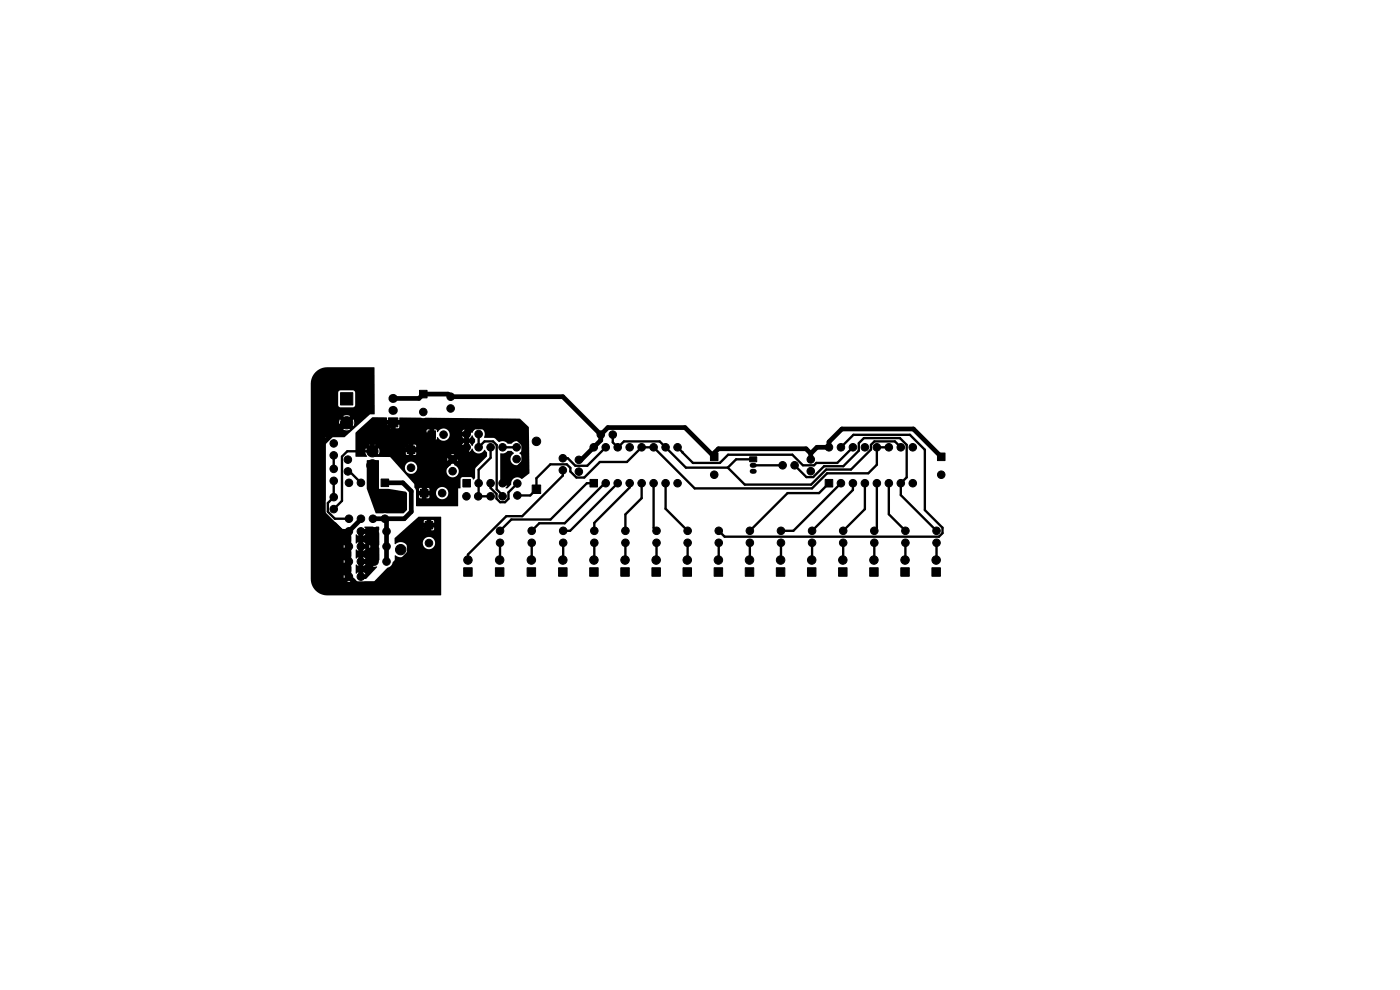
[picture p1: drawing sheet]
<svg xmlns="http://www.w3.org/2000/svg" width="297mm" height="210mm" viewBox="0 0 297 210" stroke-linecap="round" stroke-linejoin="round" font-family="sans-serif">
<g fill="#000" stroke="#000" stroke-width=".21">
<path d="M72.2 83.3h2.6v2.6h-2.6zM82.4 88.6h2v2h-2zM86.4 94.6h1.6v1.6h-1.6zM89 82.8h1.6v1.6h-1.6zM90.8 91.4h1.6v1.6h-1.6zM150.7 96.1h1.6v1.6h-1.6zM159 96.9h1.5v1.1h-1.5zM198.9 96.1h1.6v1.6h-1.6zM80.8 101.6h1.6v1.6h-1.6zM83.9 105.3h2.2v2.2h-2.2zM89.2 103.8h1.6v1.6h-1.6zM90.2 110.6h1.6v1.6h-1.6z"/>
<path d="M98.2 101.7h1.6v1.6h-1.6zM112.9 102.9h1.8v1.8h-1.8zM125.2 101.7h1.6v1.6h-1.6zM175.1 101.7h1.6v1.6h-1.6zM98.4 120.4h1.8v1.8h-1.8zM105.1 120.4h1.8v1.8h-1.8zM111.8 120.4h1.8v1.8h-1.8zM118.5 120.4h1.8v1.8h-1.8zM125.1 120.4h1.8v1.8h-1.8zM131.7 120.4h1.8v1.8h-1.8zM138.3 120.4h1.8v1.8h-1.8zM144.9 120.4h1.8v1.8h-1.8z"/>
<path d="M151.5 120.4h1.8v1.8h-1.8zM158.1 120.4h1.8v1.8h-1.8zM164.7 120.4h1.8v1.8h-1.8zM171.3 120.4h1.8v1.8h-1.8zM177.9 120.4h1.8v1.8h-1.8zM184.5 120.4h1.8v1.8h-1.8zM191.1 120.4h1.8v1.8h-1.8zM197.7 120.4h1.8v1.8h-1.8z"/>
<circle cx="70.8" cy="99.5" r=".8"/>
<circle cx="70.8" cy="96.6" r=".8"/>
<circle cx="70.8" cy="94.1" r=".8"/>
<circle cx="73.5" cy="89.7" r="1.3"/>
<circle cx="73.8" cy="97.5" r=".8"/>
<circle cx="73.8" cy="100" r=".8"/>
<circle cx="79" cy="95.7" r="1.2"/>
<circle cx="79" cy="98.7" r="1.2"/>
<circle cx="87.2" cy="99.2" r=".8"/>
<circle cx="89.8" cy="87.4" r=".8"/>
<circle cx="94.1" cy="92.2" r=".8"/>
<circle cx="95.6" cy="84.1" r=".8"/>
<circle cx="95.6" cy="86.6" r=".8"/>
<circle cx="96" cy="100" r=".8"/>
<circle cx="96" cy="97.5" r=".8"/>
<circle cx="99" cy="92.1" r=".8"/>
<circle cx="99" cy="94.9" r=".8"/>
<circle cx="101.5" cy="92.1" r=".8"/>
<circle cx="101.5" cy="94.9" r=".8"/>
<circle cx="104.1" cy="94.9" r=".8"/>
<circle cx="106.6" cy="94.9" r=".8"/>
<circle cx="109.6" cy="97.4" r=".8"/>
<circle cx="109.6" cy="94.9" r=".8"/>
<circle cx="113.8" cy="93.6" r=".9"/>
<circle cx="119.4" cy="99.7" r=".8"/>
<circle cx="119.4" cy="97.2" r=".8"/>
<circle cx="122.8" cy="97.5" r=".8"/>
<circle cx="126" cy="94.9" r=".8"/>
<circle cx="127.5" cy="92.2" r=".8"/>
<circle cx="128.5" cy="94.9" r=".8"/>
<circle cx="130" cy="92.2" r=".8"/>
<circle cx="131" cy="94.9" r=".8"/>
<circle cx="133.6" cy="94.9" r=".8"/>
<circle cx="136.1" cy="94.9" r=".8"/>
<circle cx="138.7" cy="94.9" r=".8"/>
<circle cx="141.2" cy="94.9" r=".8"/>
<circle cx="143.7" cy="94.9" r=".8"/>
<circle cx="166" cy="98.7" r=".8"/>
<circle cx="168.6" cy="98.7" r=".8"/>
<circle cx="172" cy="100" r=".8"/>
<circle cx="172" cy="97.5" r=".8"/>
<circle cx="175.9" cy="94.9" r=".8"/>
<circle cx="178.4" cy="94.9" r=".8"/>
<circle cx="180.9" cy="94.9" r=".8"/>
<circle cx="183.5" cy="94.9" r=".8"/>
<circle cx="186" cy="94.9" r=".8"/>
<circle cx="188.6" cy="94.9" r=".8"/>
<circle cx="191.1" cy="94.9" r=".8"/>
<circle cx="193.6" cy="94.9" r=".8"/>
<circle cx="70.8" cy="102" r=".8"/>
<circle cx="70.8" cy="108" r=".8"/>
<circle cx="70.8" cy="105.5" r=".8"/>
<circle cx="74" cy="112.7" r=".8"/>
<circle cx="74" cy="119.1" r=".8"/>
<circle cx="74" cy="115.9" r=".8"/>
<circle cx="74" cy="110" r=".8"/>
<circle cx="74" cy="102.4" r=".8"/>
<circle cx="76.6" cy="112.7" r=".8"/>
<circle cx="76.6" cy="119.1" r=".8"/>
<circle cx="76.6" cy="115.9" r=".8"/>
<circle cx="76.6" cy="102.4" r=".8"/>
<circle cx="76.6" cy="110" r=".8"/>
<circle cx="79.1" cy="102.4" r=".8"/>
<circle cx="79.1" cy="110" r=".8"/>
<circle cx="79.5" cy="112.7" r=".8"/>
<circle cx="79.5" cy="119.1" r=".8"/>
<circle cx="79.5" cy="115.9" r=".8"/>
<circle cx="81.6" cy="110" r=".8"/>
<circle cx="82" cy="112.7" r=".8"/>
<circle cx="82" cy="119.1" r=".8"/>
<circle cx="82" cy="115.9" r=".8"/>
<circle cx="85" cy="116.6" r="1.1"/>
<circle cx="91" cy="115.2" r=".8"/>
<circle cx="93.8" cy="104.6" r=".8"/>
<circle cx="98.9" cy="105.3" r=".8"/>
<circle cx="99.3" cy="118.8" r=".9"/>
<circle cx="101.4" cy="105.3" r=".8"/>
<circle cx="101.5" cy="102.5" r=".8"/>
<circle cx="104.1" cy="105.3" r=".8"/>
<circle cx="104.1" cy="102.5" r=".8"/>
<circle cx="106" cy="118.8" r=".9"/>
<circle cx="106.1" cy="115.1" r=".8"/>
<circle cx="106.1" cy="112.6" r=".8"/>
<circle cx="106.6" cy="105.3" r=".8"/>
<circle cx="106.6" cy="102.5" r=".8"/>
<circle cx="109.7" cy="105.1" r=".8"/>
<circle cx="109.7" cy="102.6" r=".8"/>
<circle cx="112.7" cy="118.8" r=".9"/>
<circle cx="112.8" cy="112.6" r=".8"/>
<circle cx="112.8" cy="115.1" r=".8"/>
<circle cx="119.4" cy="118.8" r=".9"/>
<circle cx="119.5" cy="112.6" r=".8"/>
<circle cx="119.5" cy="115.1" r=".8"/>
<circle cx="122.8" cy="100" r=".8"/>
<circle cx="126" cy="118.8" r=".9"/>
<circle cx="126.1" cy="112.6" r=".8"/>
<circle cx="126.1" cy="115.1" r=".8"/>
<circle cx="128.5" cy="102.5" r=".8"/>
<circle cx="131" cy="102.5" r=".8"/>
<circle cx="132.6" cy="118.8" r=".9"/>
<circle cx="132.7" cy="112.6" r=".8"/>
<circle cx="132.7" cy="115.1" r=".8"/>
<circle cx="133.6" cy="102.5" r=".8"/>
<circle cx="136.1" cy="102.5" r=".8"/>
<circle cx="138.7" cy="102.5" r=".8"/>
<circle cx="139.2" cy="118.8" r=".9"/>
<circle cx="139.3" cy="115.1" r=".8"/>
<circle cx="139.3" cy="112.6" r=".8"/>
<circle cx="141.2" cy="102.5" r=".8"/>
<circle cx="143.7" cy="102.5" r=".8"/>
<circle cx="145.8" cy="118.8" r=".9"/>
<circle cx="145.9" cy="115.1" r=".8"/>
<circle cx="145.9" cy="112.6" r=".8"/>
<circle cx="151.5" cy="100.7" r=".8"/>
<circle cx="152.4" cy="118.8" r=".9"/>
<circle cx="152.5" cy="115.1" r=".8"/>
<circle cx="152.5" cy="112.6" r=".8"/>
<circle cx="159" cy="118.8" r=".9"/>
<circle cx="159.1" cy="115.1" r=".8"/>
<circle cx="159.1" cy="112.6" r=".8"/>
<circle cx="165.6" cy="118.8" r=".9"/>
<circle cx="165.7" cy="112.6" r=".8"/>
<circle cx="165.7" cy="115.1" r=".8"/>
<circle cx="172.2" cy="118.8" r=".9"/>
<circle cx="172.3" cy="115.1" r=".8"/>
<circle cx="172.3" cy="112.6" r=".8"/>
<circle cx="178.4" cy="102.5" r=".8"/>
<circle cx="178.8" cy="118.8" r=".9"/>
<circle cx="178.9" cy="112.6" r=".8"/>
<circle cx="178.9" cy="115.1" r=".8"/>
<circle cx="180.9" cy="102.5" r=".8"/>
<circle cx="183.5" cy="102.5" r=".8"/>
<circle cx="185.4" cy="118.8" r=".9"/>
<circle cx="185.5" cy="115.1" r=".8"/>
<circle cx="185.5" cy="112.6" r=".8"/>
<circle cx="186" cy="102.5" r=".8"/>
<circle cx="188.6" cy="102.5" r=".8"/>
<circle cx="191.1" cy="102.5" r=".8"/>
<circle cx="192" cy="118.8" r=".9"/>
<circle cx="192.1" cy="112.6" r=".8"/>
<circle cx="192.1" cy="115.1" r=".8"/>
<circle cx="193.6" cy="102.5" r=".8"/>
<circle cx="198.6" cy="118.8" r=".9"/>
<circle cx="198.7" cy="112.6" r=".8"/>
<circle cx="198.7" cy="115.1" r=".8"/>
<circle cx="199.7" cy="100.7" r=".8"/>
<circle cx="74" cy="122.3" r=".8"/>
<circle cx="76.6" cy="122.3" r=".8"/>
</g>
<path d="M159.6 98.7h.4M159.6 100h.4" fill="none" stroke="#000" stroke-width="1.1"/>
<path d="M83.4 87.1h.1M83.4 84.5h.1" fill="none" stroke="#000" stroke-width="1.9"/>
<g fill="none" stroke="#000" stroke-width="1">
<path d="M73.5 89.7h-.6l-4.3 4.3v14.9l3.8 3.8h1.6M79 95.7v-1.7l4.4-4.4v2l3.8 3.8h1.2l3.2-3.2v.8l4.4 4.5M79 98.7l.1 .1v4.8l2.9 2.8h3M83.4 84.5h5.5l.9-.9h5.2l.6 .5h23.8l8.1 8.1M96 97.5h.4l2.6-2.6v-2.8l1.5-1.5h6.9l3.7 3.7v3.7l-4.5 4.5M96 97.5l-6 6v1.1M127.5 92.2l1.5-1.5h16.3l6.2 6.2v-.8l.9-.9h18.6l1 1M127.5 92.2v1.2l-4.2 4.1h-.5M172 96.2l1.3-1.3h2.6v-1.2l2.7-2.7h15.2l5.9 5.9M172 96.2v1.3M76.6 119.1h2.9v-6.4h-2.9v9.6M76.6 110l-2.6 2.7"/>
<path d="M81.7 102.4h3.8l1.8 1.8v4.3l-1.5 1.5h-6.7M81.7 110l.3 .4v8.7M91 111.4l-4.2 4.2v1.7l-6.5 6.5h-4.8l-1.5-1.5v-9.6"/>
</g>
<g fill="none" stroke="#000" stroke-width=".5">
<path d="M70.8 96.6v2.9M79 95.7h-5.3l-1.1 1.1v9.4l-1.8 1.8M101.5 92.1v2.8l1.3-1.3h1.8l.8 .8v9.4l1.2 1.3v.2M104.1 94.9v2.2l-2.6 2.6-.1 5.6h2.7M106.6 94.9h3M119.4 99.8v1.1l-8.6 8.6h-3.4l-8.1 8.1v1.2M128.5 94.9l-3.9 3.9h-2.5l-1.6-1.6h-1.1M130 92.2v1.6l1 1.1 1.4-1.3h7.5l5.6 5.6h8.9M143.7 94.9l3.3 3.3h5.7l1.8-1.7h13.6l2.2 2.2h2.4l.5-.5h4.4l3.3-3.3M159.8 97.4h-3.6l-1.8 1.8M159.8 98.7h6.2M168.6 98.7l2.5 2.5h1.4l2.3-2.3h4.1l3.3-3.3v-1.6l1.1-1.1h7.6l1.4 1.5v6.9l-1.2 1.2v2.5l7.6 7.6"/>
<path d="M178.4 94.9l2.6-2.7h12l3.2 3.2v12.8l3.8 3.8v1.1l-.8 .7h-45.5l-1.2-1.2M188.6 94.9h-2.6v3.7l-1.8 1.8h-8.7l-3.2 3.2h-24.9l-8.7-8.7h-2.6l-3.1 3.1h-5.8l-3.3 3.3h-1.6l-1.3-1.3v-.7l-.8-.8h-3.4l-3 2.9v2.4l-1.3 1.3h-2.7M191.1 94.9l-1.2-1.3h-4.4l-.7 .8v1l-4.3 4.2h-5.2l-3.2 3.2h-14.1l-3.6-3.6M70.8 102v3.5l-1.2 1.2v1.8l1.4 1.5h3M73.8 100h.3l2.5 2.4M104.1 102.5v1l1.2 1.3v1l.8 .7h1l.8-.7v-1.4l1.7-1.7v-.2M106.1 115.1l-.1 3.7M112.8 115.1l-.1 3.7M119.5 115.1l-.1 3.7M126 102.5h-1.5l-7.7 7.7h-8.3l-2.4 2.4M126.1 115.1l-.1 3.7M128.5 102.5h-.2l-8.5 8.5h-5.4l-1.6 1.6"/>
<path d="M131 102.5l-10.1 10.1h-1.4M132.7 115.1l-.1 3.7M133.6 102.5v.9l-7.5 7.5v1.7M136.1 102.5v3.2l-3.4 3.4v3.5M138.7 102.5v9.5l.6 .6M139.3 115.1l-.1 3.7M141.2 102.5v5.4l4.7 4.7M145.9 115.1l-.1 3.7M152.5 115.1l-.1 3.7M159.1 115.1l-.1 3.7M165.7 118.8l-.1 .1M165.7 115.1l-.1 3.7"/>
<path d="M172.3 115.1l-.1 3.7M175.9 102.5l-2.1 2.1h-6.7l-8 8M178.4 102.5l-10.1 10.1h-2.6M178.9 118.8l-.1 .1M178.9 115.1l-.1 3.7M180.9 102.5v1.4l-8.6 8.7M183.5 102.5v5.5l-4.6 4.6M185.5 115.1l-.1 3.7M185.5 118.8l-.1 .1M186 102.5v9.6l-.5 .5M188.6 102.5v6.6l3.5 3.5M192.1 115.1l-.1 3.7"/>
<path d="M192.1 118.8l-.1 .1M198.7 115.1l-.1 3.7M198.7 118.8l-.1 .1"/>
</g>
<path d="M67 78.9a3.5 3.5 0 0 1 2.5-1h9.8l.2 .1v9.8l-1 .1-5.4 4.8h-4v13.3l-.3 .6v2.2l1.8 1.8 .6 .2 1.5 1.4h.2l.1 .9 .4-.4 .2 .1a.4 .4 0 0 0 .6 .3 .4 .4 0 0 0 0-.7 .4 .4 0 0 0-.6 .3h-.2l.4-.5h.4l.2 .3 .1 .5-.8 .8 .8 .1v.9l-.8 .1 .8 .8v.4l-.8 .9h.8v1l-.8 .1 .8 .8v.4l-.8 .9h.8v1l-.8 .1 1.8 1.7a1.33 1.33 0 0 0 1.9 .4h2l2.8-3a1.45 1.45 0 0 0 1.1-1.2l.4-.4 .1-1a1.64 1.64 0 0 0 2.5-.2 1.64 1.64 0 0 0-.5-2.4h3.9v.2a1.31 1.31 0 0 0 2.1 .8 1.31 1.31 0 0 0-.2-2.2 1.31 1.31 0 0 0-1.9 1.2h-4a1.88 1.88 0 0 0-1.9 .2l-.1-1.3 2.1-1.9h4.1l.3 .3h1.7l.2-.2v-.4h-.6v.6h-1v-.6h-.6v.3h-4.1l1-.9h3.8a.4 .4 0 0 0 .5 .5 .4 .4 0 0 0 .2-.7 .4 .4 0 0 0-.7 .1l-3.8 .1 .9-.7h2.2v.3h2.2v-.4l-.3-.2h-.3v.6h-1v-.6h-.4l-.2 .3h-2.2l1.1-1 4.8 .1-.1 16.6h-24.1a3.5 3.5 0 0 1-3.4-2.9h8.4l-.4-.4-.3 .4h-7.7l-.1-.3v-.8h7l.1 .4 .3-.4 .3 .1a.4 .4 0 0 0 .6 .3 .4 .4 0 0 0 0-.7 .4 .4 0 0 0-.6 .3h-.3l-.3-.3-.1 .3h-7v-3.2h7l.1 .4 .3-.4h.3a.4 .4 0 0 0 .5 .4 .4 .4 0 0 0 .2-.7 .4 .4 0 0 0-.7 .2l-.3 .1-.3-.3-.1 .3h-7v-3.2h7l.1 .4 .3-.4 .3 .1a.4 .4 0 0 0 .6 .3 .4 .4 0 0 0 0-.7 .4 .4 0 0 0-.6 .3h-.3l-.3-.3-.1 .3h-7v-24.8h6.9l.7 .2 .8-.2-.8-.7-.7 .7h-6.9v-1.4h6l.2 .7 .8-.8a.68 .68 0 0 0 .6 .7 .68 .68 0 0 0 .8-.6l.7 .7 .1-.7-.1-.7-.7 .7a.68 .68 0 0 0-.7-.7 .68 .68 0 0 0-.7 .6l-.8-.6-.2 .7h-6v-1.4h6.9l.7 .7 .8-.7-.8-.2-.7 .2h-6.9v-5h5.8v2.7l.2 .3 .3 .1h2.7l.3-.1 .1-.3v-2.7l-.1-.4-.3-.1h-2.7l-.3 .1-.2 .4h-5.8v-1.9a3.5 3.5 0 0 1 1.1-2.5zM77.8 97.7h2.6v6h2.1l3.5 .6 .3 .2v3.6l-.7 .8-5.9-.1-1.9-5.2zM75.4 91.8l.4-.4h14.7v.3h.6v-.6h1v2.2h.5l.2-.6a1.35 1.35 0 0 0 1.3 .8 1.35 1.35 0 0 0 1.2-.9h2.7l.5 .5v-.5h-3.2l.1-.6h3.2a.4 .4 0 0 0 .5 .5 .4 .4 0 0 0 .2-.7 .4 .4 0 0 0-.7 .1l-3.2 .1-.2-.4h3.3v-.5l-.5 .5-2.8-.1a1.37 1.37 0 0 0-2.4 .2l-.4-.6h-1.7l-.2 .3h-14.7l.9-.8h5.4l.3 .3 2.2-.1 .1-.7h-.8v.8h-1v-.8h-.8v.5h-5.4l2.3-2.1h3l.1 .6h1.1a.55 .55 0 0 0-.2 .8 .55 .55 0 0 0 .8 0 .55 .55 0 0 0-.2-.8h1.1l.1-.5 25.5 .2 1.9 1.9 .1 9.6-1.6 1.3a1.37 1.37 0 0 0-1.6-.2 1.37 1.37 0 0 0-.7 1.4l-.7 .8h-.3l-.2-.1 .4-.5h-1.4v-.5a.4 .4 0 0 0 .5 .4 .4 .4 0 0 0 .2-.7 .4 .4 0 0 0-.7 .2l-.1 .1v-.5h1.5l-.5-.5v.5h-1v-5.8l1-.1 .6-.5h.8l.5 .6a1.33 1.33 0 0 0-.3 2 1.33 1.33 0 0 0 2-.1 1.33 1.33 0 0 0-.5-2 1.35 1.35 0 0 0 .4-2.1 1.35 1.35 0 0 0-2.1 .1h-.8a1.54 1.54 0 0 0-1.9-.3l-1-.9h-2.1a1.44 1.44 0 0 0-1.2-2.1 1.54 1.54 0 0 0-1.3 1l-.7-.7v2l.6-.8 .7 .9v.6l-.6 .8h-.1l-.6-.7v2l.6-.8a1.44 1.44 0 0 0 1.3 1.1 1.44 1.44 0 0 0 1.4-.8l.5 .6v.8l-2.4 2.5-.1 2.1-.4 .3-.2-.4-.4-.1h-1.7l-.3 .3-.1 2-.5 .1-.1 3.8h-8.8v-2h.6l.3 .3h1.6l.3-.1v-.5h-.6v.6h-1v-.6h-.6v.3h-.6v-.9l1.3 .2a.4 .4 0 0 0 .4 .3 .4 .4 0 0 0 .4-.4h2.1v.2a1.31 1.31 0 0 0 2.1 .8 1.31 1.31 0 0 0-.2-2.2 1.31 1.31 0 0 0-1.9 1.2l-2.1-.1a.4 .4 0 0 0-.4-.3 .4 .4 0 0 0-.4 .3h-1.3l-.2-.7h.8v.3h2.2v-.5l-.6-.1v.6h-1v-.6h-.4l-.2 .3h-.8l-.2-.4v-.7l-3.1-3.5h1.1a1.3 1.3 0 0 0 .9 1.3 1.3 1.3 0 0 0 1.5-.5h6.4v.2a1.33 1.33 0 0 0 2.3 .7 1.33 1.33 0 0 0-.7-2.3l-.3-.4-.4 .5a1.3 1.3 0 0 0-.9 1.3l-6.4-.1a1.31 1.31 0 0 0-.8-1.9 1.31 1.31 0 0 0-1.6 1.2h-1.1l-1.6-1.7h11.7l.1 .3 .3-.4h.3a.4 .4 0 0 0 .4 .5 .4 .4 0 0 0 .4-.4h.3l.4 .3v-.7l-.4 .4h-.3a.4 .4 0 0 0-.4-.4 .4 .4 0 0 0-.4 .3h-.3l-.3-.3-.1 .4h-11.7l-.4-.5-3.3-.1-.6-.6a.84 .84 0 0 0 .8-.6l.7 .7 5.7-.1 .3 .2 9.3-.1 .3 .3 .4-.3h-8.2l.1-.5h-.6v.6h-1v-.6h-.6v.4h-5.7l.1-.9 6.3 .1a.4 .4 0 0 0 .4 .3 .4 .4 0 0 0 .4-.4h10.4l.5 .5v-.5h-10.9a.4 .4 0 0 0-.4-.4 .4 .4 0 0 0-.4 .4h-6.3l-.1-.3-.7 .6a.7 .7 0 0 0-1.2-.3l-.1 .4-.8-.7v.1a1.83 1.83 0 0 0 .3 1.6l-2.4 .1-.1-2.5h3l.6 .6 .4-.4h6.7v.3l12.5-.1a.4 .4 0 0 0 .5 .5 .4 .4 0 0 0 .2-.7 .4 .4 0 0 0-.7 .1l-10.3 .1-.1-.4h10.3v-.5l-.5 .5-10.3-.1v.6h-1v-.6h-.4l-.2 .3h-6.7l.2-.2-.5-.2-.7 .2h-3v-1.4h15.1l.2 .3h.4v-.6h-.6v.3h-15.1v-.9l15.8 .2a.4 .4 0 0 0 .6 .2 .4 .4 0 0 0 0-.6 .4 .4 0 0 0-.6 .2h-15.8zM76.1 112.3l1.4-.1-.2-.3 .1-.2h1.7l.4 .3 .3-.3 .7 .1v.6l-.3 .3 .3 .3v2.6l-.3 .3 .3 .3v2.6l-1.4 1.4 .8-.1 .1 .2-2.4 2.5h-1.5l.1-.5a.4 .4 0 0 0 .5 .4 .4 .4 0 0 0 .2-.7 .4 .4 0 0 0-.7 .2l-.1 .1v-.5h1.4l-.4-.5v.5h-1v-.5l-.6 .4v-1.9h.2l.4 .3h1l.4-.5h-.4v.5h-1v-1l.1 .1a.4 .4 0 0 0 .4 .3 .4 .4 0 0 0 .4-.4h1.4v.4l.3-.4h.4a.4 .4 0 0 0 .5 .4 .4 .4 0 0 0 .2-.7 .4 .4 0 0 0-.7 .2l-.4 .1-.3-.3v.3h-1.4a.46 .46 0 0 0-.5-.4 .46 .46 0 0 0-.4 .4v-.5h1.4l-.4-.5v.5h-1v-.5l-.5 .4-.1-.4h3.6l.4 .3 .3-.3h-4.3v-1.1h4.3l-.3-.4-.4 .4h-3.6v-.5l.6 .4h1l.4-.5h-.4v.5h-1l.1-1a.4 .4 0 0 0 .3 .4 .4 .4 0 0 0 .5-.4h1.4v.4l.3-.4h.4a.4 .4 0 0 0 .5 .4 .4 .4 0 0 0 .2-.7 .4 .4 0 0 0-.7 .2l-.4 .1-.3-.3v.3h-1.4a.46 .46 0 0 0-.5-.4 .46 .46 0 0 0-.4 .4v-.5h1.4l-.4-.5v.5h-1v-.5l-.5 .4-.1-.4h3.6l.4 .3 .3-.3h-4.3v-1.1h4.3l-.3-.4-.4 .4h-3.6v-.5l.6 .4h1l.4-.5h-.4v.5h-1l.1-1a.4 .4 0 0 0 .3 .4 .4 .4 0 0 0 .5-.4h1.4v.4l.3-.4h.4a.4 .4 0 0 0 .5 .4 .4 .4 0 0 0 .2-.7 .4 .4 0 0 0-.7 .2l-.4 .1-.3-.3v.3h-1.4a.46 .46 0 0 0-.5-.4 .46 .46 0 0 0-.4 .4z" fill="#000"/>
</svg>
